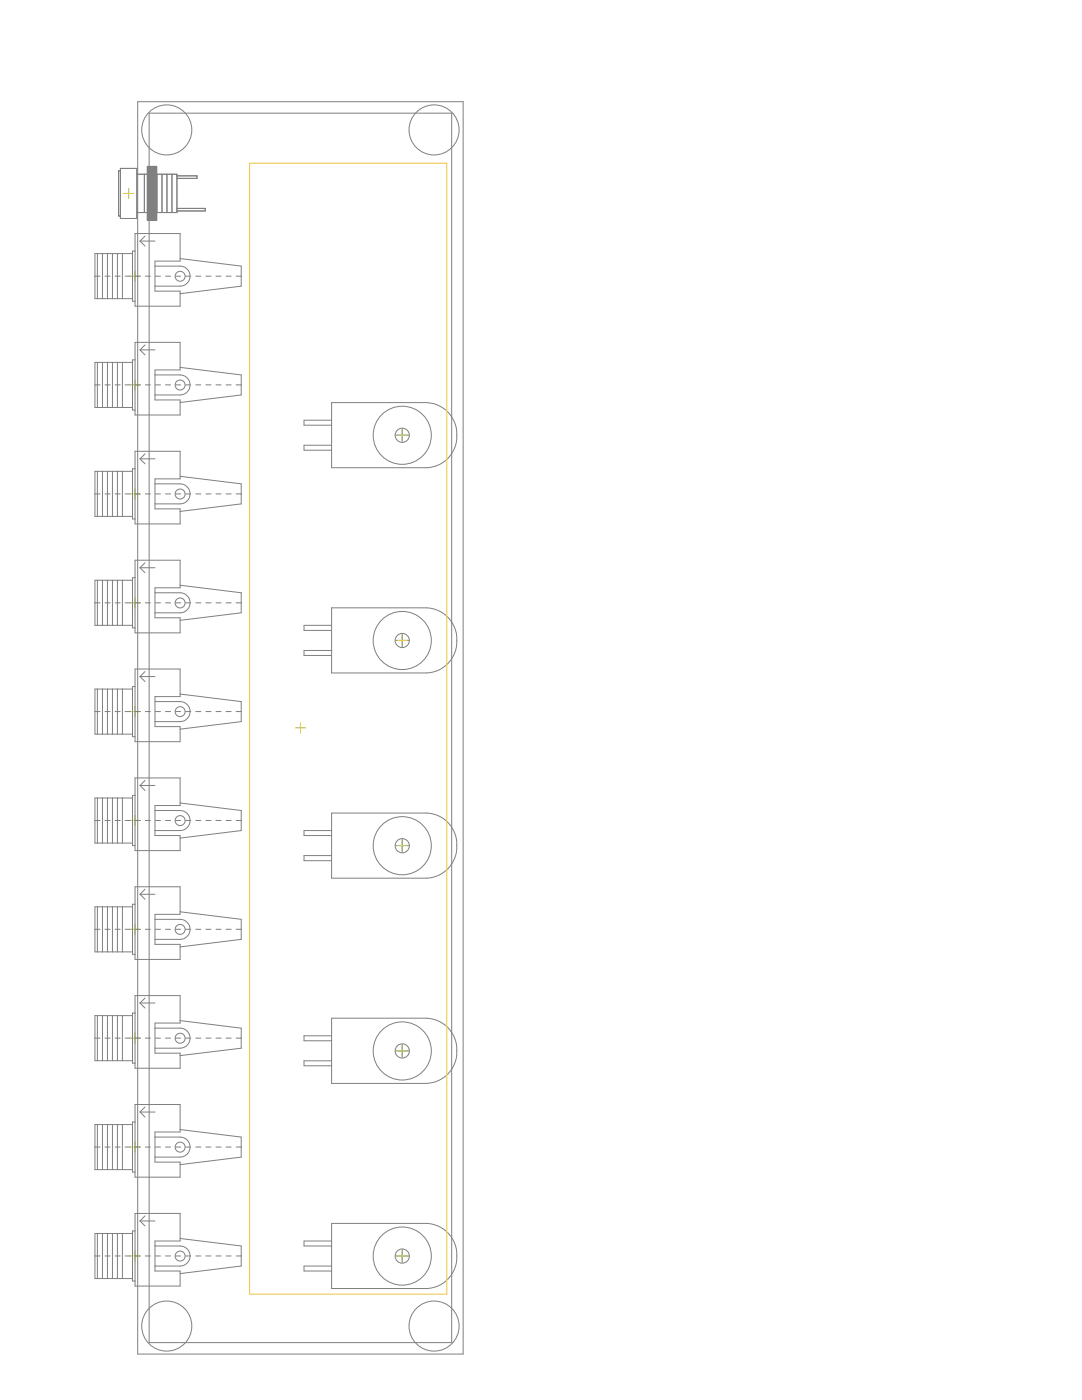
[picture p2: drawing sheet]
<svg xmlns="http://www.w3.org/2000/svg" width="216mm" height="279mm" viewBox="0 0 216 279" stroke-linecap="round" stroke-linejoin="round" font-family="sans-serif">
<g fill="none" stroke="#afd134" stroke-width=".2">
<path d="M24.7 38.6h2M25.7 37.6v2M25.9 55.1h2.1M26.9 54.1v2M25.9 76.8h2.1M26.9 75.8v2M25.9 98.6h2.1M26.9 97.6v2M79.2 86.8h2.1M80.3 85.8v2.1M26.9 119.3v2M25.9 120.3h2.1"/>
<path d="M79.2 127.8h2.1M80.3 126.8v2M25.9 142h2.1M26.9 141v2M58.9 145.3h2.1M59.9 144.3v2M25.9 163.7h2.1M26.9 162.7v2.1M79.2 168.8h2.1M80.3 167.7v2.1M25.9 185.5h2.1M26.9 184.4v2.1"/>
<path d="M25.9 207.2h2.1M26.9 206.2v2M79.2 209.7h2.1M80.3 208.7v2M25.9 228.9h2.1M26.9 227.9v2M25.9 250.7h2.1M26.9 249.6v2.1M79.2 250.7h2.1M80.3 249.6v2.1"/>
</g>
<g fill="none" stroke="#808080" stroke-width=".2">
<path d="M24 33.6h3.3v10h-3.3zM24 34.1h-.3v9h.3M27.3 34.8h8v7.6h-8M27.5 20.3h64.9v249.9h-64.9zM28.8 34.8v7.6M29.8 22.6h60.3v245.3h-60.3zM30.3 34.8v7.6M31.3 34.8v7.6M32.3 34.8v7.6M33.3 34.8v7.6M34.3 34.8v7.6M35.3 35.1h4v.5h-4"/>
<path d="M18.9 55.1h1.1M19.4 50.6v9M20.4 50.6v9M21 55.1h1M21.4 50.6v9M22.4 50.6v9M23 55.1h1M23.4 50.6v9M24.4 50.6v9M25 55.1h1M26.4 50.6h-7.5v9h7.5M26.9 46.6h9v5.5h-5v6h5v3h-9z"/>
<path d="M26.9 50.1h-.5v10h.5M27 55.1h1M27.9 48.1h3M27.9 48.1l1 1M28.9 47.1l-1 1M29 55.1h1M30.9 53.1h5a2 2 0 0 1 2 2 2 2 0 0 1-2 2h-5M31 55.1h1M33 55.1h1M35 55.1h1M35.3 41.6h5.7v.5h-5.7M35.9 51.6l12.2 1.5v4l-12.2 1.5"/>
<path d="M37 55.1h1.1M39.1 55.1h1M41.1 55.1h1M43.1 55.1h1M45.1 55.1h1M47.1 55.1h1M18.9 76.8h1.1M19.4 72.3v9M20.4 72.3v9M21 76.8h1M21.4 72.3v9M22.4 72.3v9"/>
<path d="M23 76.8h1M23.4 72.3v9M24.4 72.3v9M25 76.8h1M26.4 72.3h-7.5v9h7.5M26.9 68.3h9v5.5h-5v6h5v3h-9zM26.9 71.8h-.5v10h.5M27 76.8h1M27.9 69.8h3M27.9 69.8l1 1M28.9 68.8l-1 1M29 76.8h1"/>
<path d="M30.9 74.8h5a2 2 0 0 1 2 2 2 2 0 0 1-2 2h-5M31 76.8h1M33 76.8h1M35 76.8h1M35.9 73.3l12.2 1.5v4l-12.2 1.5M37 76.8h1.1M39.1 76.8h1M41.1 76.8h1M43.1 76.8h1M45.1 76.8h1M47.1 76.8h1M18.9 98.6h1.1"/>
<path d="M19.4 94.1v9M20.4 94.1v9M21 98.6h1M21.4 94.1v9M22.4 94.1v9M23 98.6h1M23.4 94.1v9M24.4 94.1v9M25 98.6h1M26.4 94.1h-7.5v9h7.5M26.9 90.1h9v5.5h-5v6h5v3h-9zM26.9 93.6h-.5v10h.5"/>
<path d="M27 98.6h1M27.9 91.6h3M27.9 91.6l1 1M28.9 90.6l-1 1M29 98.6h1M30.9 96.6h5a2 2 0 0 1 2 2 2 2 0 0 1-2 2h-5M31 98.6h1M33 98.6h1M35 98.6h1M35.9 95.1l12.2 1.5v4l-12.2 1.5M37 98.6h1.1M39.1 98.6h1"/>
<path d="M41.1 98.6h1M43.1 98.6h1M45.1 98.6h1M47.1 98.6h1M66.2 80.3h19a6.4 6.4 0 0 1 5.9 7.9 6.2 6.2 0 0 1-5.9 5.1h-19zM66.2 83.9h-5.5v1h5.5M66.2 88.9h-5.5v1h5.5M79 86.8h2.5M80.3 85.6v2.5M19.4 115.8v9M20.4 115.8v9M21.4 115.8v9"/>
<path d="M22.4 115.8v9M23.4 115.8v9M24.4 115.8v9M26.4 115.8h-7.5v9h7.5M26.9 111.8h9v5.5h-5v6h5v3h-9zM26.9 115.3h-.5v10h.5M27.9 113.3h3M27.9 113.3l1 1M28.9 112.3l-1 1M30.9 118.3h5a2 2 0 0 1 2 2 2 2 0 0 1-2 2h-5M35.9 116.8l12.2 1.5v4l-12.2 1.5M18.9 120.3h1.1"/>
<path d="M19.4 137.5v9M20.4 137.5v9M21 120.3h1M21.4 137.5v9M22.4 137.5v9M23 120.3h1M23.4 137.5v9M24.4 137.5v9M25 120.3h1M26.4 137.5h-7.5v9h7.5M26.9 133.5h9v5.5h-5v6h5v3h-9zM26.9 137h-.5v10h.5"/>
<path d="M27 120.3h1M27.9 135h3M27.9 135l1 1M28.9 134l-1 1M29 120.3h1M31 120.3h1M33 120.3h1M35 120.3h1M35.9 138.5l12.2 1.5v4l-12.2 1.5M37 120.3h1.1M39.1 120.3h1M41.1 120.3h1"/>
<path d="M43.1 120.3h1M45.1 120.3h1M47.1 120.3h1M66.2 121.3h19a6.4 6.4 0 0 1 5.9 7.9 6.3 6.3 0 0 1-5.9 5.1h-19zM66.2 124.8h-5.5v1h5.5M66.2 129.8h-5.5v1h5.5M79 127.8h2.5M80.3 126.5v2.6M18.9 142h1.1M19.4 159.3v9M20.4 159.3v9M21 142h1"/>
<path d="M21.4 159.3v9M22.4 159.3v9M23 142h1M23.4 159.3v9M24.4 159.3v9M25 142h1M26.4 159.3h-7.5v9h7.5M26.9 155.3h9v5.5h-5v6h5v3h-9zM26.9 158.7h-.5v10.1h.5M27 142h1M27.9 156.8h3M27.9 156.8l1 1"/>
<path d="M28.9 155.8l-1 1M29 142h1M30.9 140h5a2 2 0 0 1 2 2 2 2 0 0 1-2 2h-5M31 142h1M33 142h1M35 142h1M37 142h1.1M39.1 142h1M41.1 142h1M43.1 142h1M45.1 142h1M47.1 142h1"/>
<path d="M18.9 163.7h1.1M21 163.7h1M23 163.7h1M25 163.7h1M26.9 177h9v5.5h-5v6h5v3h-9zM27 163.7h1M27.9 178.5h3M27.9 178.5l1 1M28.9 177.5l-1 1M29 163.7h1M30.9 161.8h5a2 2 0 0 1 2 2 2 2 0 0 1-2 2h-5M31 163.7h1"/>
<path d="M33 163.7h1M35 163.7h1M35.9 160.3l12.2 1.5v4l-12.2 1.5M37 163.7h1.1M39.1 163.7h1M41.1 163.7h1M43.1 163.7h1M45.1 163.7h1M47.1 163.7h1M66.2 162.3h19a6.5 6.5 0 0 1 6 6.1 6.5 6.5 0 0 1-5.3 6.8l-19.7 .1zM66.2 165.8h-5.5v1h5.5M66.2 170.8h-5.5v1h5.5"/>
<path d="M79 168.8h2.5M80.3 167.5v2.5M18.9 185.5h1.1M19.4 181v9M20.4 181v9M21 185.5h1M21.4 181v9M22.4 181v9M23 185.5h1M23.4 181v9M24.4 181v9M25 185.5h1"/>
<path d="M26.4 181h-7.5v9h7.5M26.9 198.7h9v5.5h-5v6h5v3h-9zM26.9 180.5h-.5v10h.5M27 185.5h1M28.9 199.2l-1 1M29 185.5h1M30.9 183.5h5a2 2 0 0 1 2 2 2 2 0 0 1-2 2h-5M31 185.5h1M33 185.5h1M35 185.5h1M35.9 182l12.2 1.5v4l-12.2 1.5M37 185.5h1.1"/>
<path d="M39.1 185.5h1M41.1 185.5h1M43.1 185.5h1M45.1 185.5h1M47.1 185.5h1M18.9 207.2h1.1M19.4 202.7v9M20.4 202.7v9M21 207.2h1M21.4 202.7v9M22.4 202.7v9M23 207.2h1"/>
<path d="M23.4 202.7v9M24.4 202.7v9M25 207.2h1M26.4 202.7h-7.5v9h7.5M26.9 202.2h-.5v10h.5M27 207.2h1M27.9 200.2h3M27.9 200.2l1 1M29 207.2h1M30.9 205.2h5a2 2 0 0 1 2 2 2 2 0 0 1-2 2h-5M31 207.2h1M33 207.2h1"/>
<path d="M35 207.2h1M35.9 203.7l12.2 1.5v4l-12.2 1.5M37 207.2h1.1M39.1 207.2h1M41.1 207.2h1M43.1 207.2h1M45.1 207.2h1M47.1 207.2h1M66.2 203.2h19a6.4 6.4 0 0 1 5.9 7.9 6.3 6.3 0 0 1-5.9 5.1h-19zM66.2 211.7h-5.5v1h5.5M66.2 206.7h-5.5v1h5.5M79 209.7h2.5"/>
<path d="M80.3 208.4v2.6M18.9 228.9h1.1M19.4 224.4v9M20.4 224.4v9M21 228.9h1M21.4 224.4v9M22.4 224.4v9M23 228.9h1M23.4 224.4v9M24.4 224.4v9M25 228.9h1M26.4 224.4h-7.5v9h7.5"/>
<path d="M26.9 220.4h9v5.5h-5v6h5v3h-9zM26.9 223.9h-.5v10h.5M27 228.9h1M27.9 221.9h3M27.9 221.9l1 1M28.9 220.9l-1 1M29 228.9h1M30.9 226.9h5a2 2 0 0 1 2 2 2 2 0 0 1-2 2h-5M31 228.9h1M33 228.9h1M35 228.9h1M35.9 225.4l12.2 1.5v4l-12.2 1.5"/>
<path d="M37 228.9h1.1M39.1 228.9h1M41.1 228.9h1M43.1 228.9h1M45.1 228.9h1M47.1 228.9h1M18.9 250.7h1.1M19.4 246.2v9M20.4 246.2v9M21 250.7h1M21.4 246.2v9M22.4 246.2v9"/>
<path d="M23 250.7h1M23.4 246.2v9M24.4 246.2v9M25 250.7h1M26.4 246.2h-7.5v9h7.5M26.9 242.2h9v5.5h-5v6h5v3h-9zM26.9 245.7h-.5v10h.5M27 250.7h1M27.9 243.7h3M27.9 243.7l1 1M28.9 242.7l-1 1M29 250.7h1"/>
<path d="M30.9 248.7h5a2 2 0 0 1 2 2 2 2 0 0 1-2 2h-5M31 250.7h1M33 250.7h1M35 250.7h1M35.9 247.2l12.2 1.5v4l-12.2 1.5M37 250.7h1.1M39.1 250.7h1M41.1 250.7h1M43.1 250.7h1M45.1 250.7h1M47.1 250.7h1M66.2 244.2h19a6.4 6.4 0 0 1 5.9 7.9 6.3 6.3 0 0 1-5.9 5.1h-19z"/>
<path d="M66.2 252.7h-5.5v1h5.5M66.2 247.7h-5.5v1h5.5M79 250.7h2.5M80.3 249.4v2.5"/>
<circle cx="33.3" cy="25.9" r="5"/>
<circle cx="86.6" cy="25.9" r="5"/>
<circle cx="35.9" cy="55.1" r=".99"/>
<circle cx="35.9" cy="76.8" r=".99"/>
<circle cx="35.9" cy="98.6" r=".99"/>
<circle cx="80.3" cy="86.9" r="5.8"/>
<circle cx="80.3" cy="86.9" r="1.42"/>
<circle cx="35.9" cy="120.3" r=".99"/>
<circle cx="80.3" cy="127.8" r="5.8"/>
<circle cx="80.3" cy="127.8" r="1.42"/>
<circle cx="35.9" cy="142" r=".99"/>
<circle cx="35.9" cy="163.8" r=".99"/>
<circle cx="80.3" cy="168.8" r="5.8"/>
<circle cx="80.3" cy="168.8" r="1.42"/>
<circle cx="35.9" cy="185.5" r=".99"/>
<circle cx="35.9" cy="207.2" r=".99"/>
<circle cx="80.3" cy="209.7" r="5.8"/>
<circle cx="80.3" cy="209.7" r="1.42"/>
<circle cx="35.9" cy="228.9" r=".99"/>
<circle cx="35.9" cy="250.7" r=".99"/>
<circle cx="80.3" cy="250.7" r="5.8"/>
<circle cx="80.3" cy="250.7" r="1.42"/>
<circle cx="33.3" cy="264.6" r="5"/>
<circle cx="86.6" cy="264.6" r="5"/>
</g>
<path d="M29.4 33.2h1.9v10.8h-1.9z" fill="#808080" stroke="#808080" stroke-width=".2"/>
<path d="M49.8 32.6h39.4v225.7h-39.4z" fill="none" stroke="#eec643" stroke-width=".2"/>
</svg>
